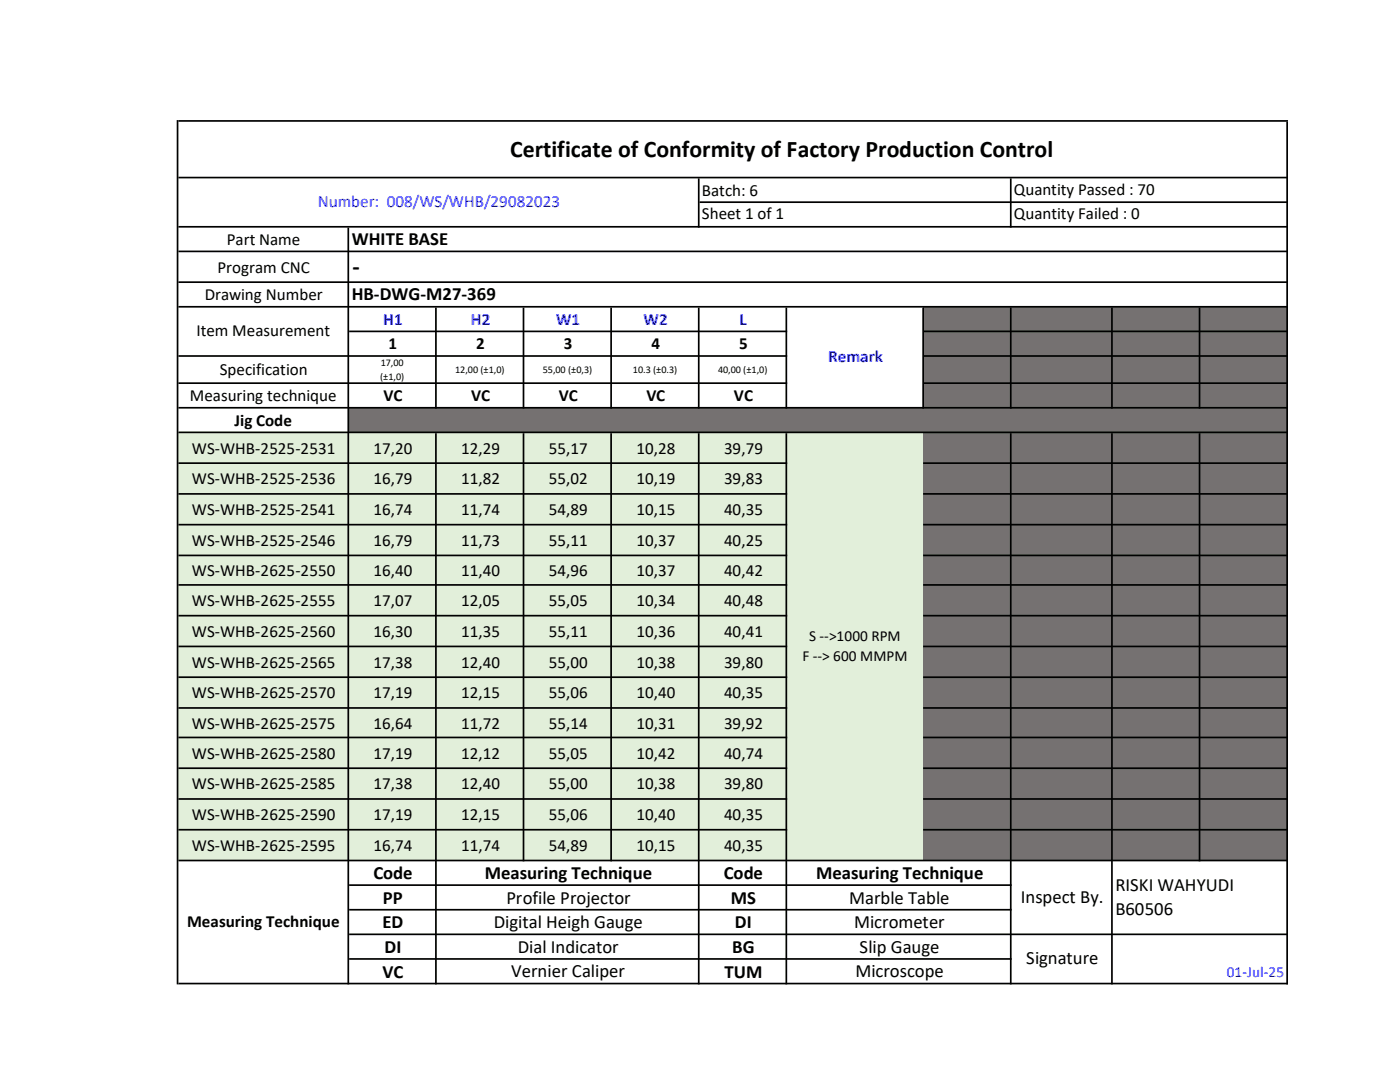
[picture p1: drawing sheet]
<svg xmlns="http://www.w3.org/2000/svg" width="279mm" height="216mm" viewBox="0 0 279 216" stroke-linecap="round" stroke-linejoin="round" font-family="sans-serif">
<defs><g id="words">
<g font-size="4.8">
<text x="101.8" y="31.2">Certificate of Conformity of Factory Production Control</text>
<text x="70.3" y="54.7">-</text>
</g>
<g font-size="3.7">
<text x="70.2" y="48.8">WHITE BASE</text>
<text x="70.2" y="59.9">HB-DWG-M27-369</text>
<text x="74.5" y="175.4">Code</text>
<text x="96.7" y="175.4">Measuring Technique</text>
<text x="144.4" y="175.4">Code</text>
<text x="162.9" y="175.4">Measuring Technique</text>
<text x="222.6" y="177.7">RISKI WAHYUDI</text>
<text x="76.3" y="185.3">ED</text>
<text x="76.4" y="180.3">PP</text>
<text x="98.6" y="185.2">Digital Heigh Gauge</text>
<text x="101" y="180.3">Profile Projector</text>
<text x="145.8" y="180.3">MS</text>
<text x="146.7" y="185.3">DI</text>
<text x="169.5" y="180.3">Marble Table</text>
<text x="170.5" y="185.2">Micrometer</text>
<text x="203.8" y="180.2">Inspect By.</text>
<text x="222.6" y="182.6">B60506</text>
<text x="76.8" y="190.2">DI</text>
<text x="103.3" y="190.1">Dial Indicator</text>
<text x="146.1" y="190.2">BG</text>
<text x="171.5" y="190.1">Slip Gauge</text>
<text x="76.3" y="195.1">VC</text>
<text x="102" y="195">Vernier Caliper</text>
<text x="144.6" y="195.1">TUM</text>
<text x="170.7" y="195">Microscope</text>
<text x="204.8" y="192.4">Signature</text>
</g>
<g font-size="3.4" fill="#00f">
<text x="63.4" y="41.3">Number: 008/WS/WHB/29082023</text>
<text x="76.5" y="64.8">H1</text>
<text x="94" y="64.8">H2</text>
<text x="111" y="64.8">W1</text>
<text x="128.4" y="64.8">W2</text>
<text x="147.6" y="64.8">L</text>
<text x="165.3" y="72.3">Remark</text>
</g>
<g font-size="3.4">
<text x="140.1" y="39.1">Batch: 6</text>
<text x="202.4" y="38.8">Quantity Passed : 70</text>
<text x="140.1" y="43.7">Sheet 1 of 1</text>
<text x="202.4" y="43.7">Quantity Failed : 0</text>
<text x="45.3" y="48.9">Part Name</text>
<text x="40.9" y="59.9">Drawing Number</text>
<text x="43.4" y="54.4">Program CNC</text>
<text x="39.2" y="67.1">Item Measurement</text>
<text x="77.6" y="69.7">1</text>
<text x="95" y="69.7">2</text>
<text x="112.5" y="69.7">3</text>
<text x="130" y="69.7">4</text>
<text x="147.5" y="69.7">5</text>
<text x="43.9" y="74.9">Specification</text>
<text x="37.9" y="80.1">Measuring technique</text>
<text x="76.5" y="80.1">VC</text>
<text x="94" y="80.1">VC</text>
<text x="111.5" y="80.1">VC</text>
<text x="129" y="80.1">VC</text>
<text x="146.5" y="80.1">VC</text>
<text x="46.8" y="85">Jig Code</text>
<text x="38.3" y="90.5">WS-WHB-2525-2531</text>
<text x="74.5" y="90.5">17,20</text>
<text x="92" y="90.5">12,29</text>
<text x="109.5" y="90.5">55,17</text>
<text x="127" y="90.5">10,28</text>
<text x="144.5" y="90.5">39,79</text>
<text x="38.3" y="96.6">WS-WHB-2525-2536</text>
<text x="74.5" y="96.6">16,79</text>
<text x="92" y="96.6">11,82</text>
<text x="109.5" y="96.6">55,02</text>
<text x="127" y="96.6">10,19</text>
<text x="144.5" y="96.6">39,83</text>
<text x="38.3" y="102.8">WS-WHB-2525-2541</text>
<text x="74.5" y="102.8">16,74</text>
<text x="92" y="102.8">11,74</text>
<text x="109.5" y="102.8">54,89</text>
<text x="127" y="102.8">10,15</text>
<text x="144.5" y="102.8">40,35</text>
<text x="38.3" y="108.9">WS-WHB-2525-2546</text>
<text x="74.5" y="108.9">16,79</text>
<text x="92" y="108.9">11,73</text>
<text x="109.5" y="108.9">55,11</text>
<text x="127" y="108.9">10,37</text>
<text x="144.5" y="108.9">40,25</text>
<text x="38.3" y="114.9">WS-WHB-2625-2550</text>
<text x="74.5" y="114.9">16,40</text>
<text x="92" y="114.9">11,40</text>
<text x="109.5" y="114.9">54,96</text>
<text x="127" y="114.9">10,37</text>
<text x="144.5" y="114.9">40,42</text>
<text x="38.3" y="120.9">WS-WHB-2625-2555</text>
<text x="74.5" y="120.9">17,07</text>
<text x="92" y="120.9">12,05</text>
<text x="109.5" y="120.9">55,05</text>
<text x="127" y="120.9">10,34</text>
<text x="144.5" y="120.9">40,48</text>
<text x="38.3" y="127.1">WS-WHB-2625-2560</text>
<text x="74.5" y="127.1">16,30</text>
<text x="92" y="127.1">11,35</text>
<text x="109.5" y="127.1">55,11</text>
<text x="127" y="127.1">10,36</text>
<text x="144.5" y="127.1">40,41</text>
<text x="38.3" y="133.2">WS-WHB-2625-2565</text>
<text x="74.5" y="133.2">17,38</text>
<text x="92" y="133.2">12,40</text>
<text x="109.5" y="133.2">55,00</text>
<text x="127" y="133.2">10,38</text>
<text x="144.5" y="133.2">39,80</text>
<text x="38.3" y="139.4">WS-WHB-2625-2570</text>
<text x="74.5" y="139.4">17,19</text>
<text x="92" y="139.4">12,15</text>
<text x="109.5" y="139.4">55,06</text>
<text x="127" y="139.4">10,40</text>
<text x="144.5" y="139.4">40,35</text>
<text x="38.3" y="145.4">WS-WHB-2625-2575</text>
<text x="74.5" y="145.4">16,64</text>
<text x="92" y="145.4">11,72</text>
<text x="109.5" y="145.4">55,14</text>
<text x="127" y="145.4">10,31</text>
<text x="144.5" y="145.4">39,92</text>
<text x="38.3" y="151.4">WS-WHB-2625-2580</text>
<text x="74.5" y="151.4">17,19</text>
<text x="92" y="151.4">12,12</text>
<text x="109.5" y="151.4">55,05</text>
<text x="127" y="151.4">10,42</text>
<text x="144.5" y="151.4">40,74</text>
<text x="38.3" y="157.5">WS-WHB-2625-2585</text>
<text x="74.5" y="157.5">17,38</text>
<text x="92" y="157.5">12,40</text>
<text x="109.5" y="157.5">55,00</text>
<text x="127" y="157.5">10,38</text>
<text x="144.5" y="157.5">39,80</text>
<text x="38.3" y="163.7">WS-WHB-2625-2590</text>
<text x="74.5" y="163.7">17,19</text>
<text x="92" y="163.7">12,15</text>
<text x="109.5" y="163.7">55,06</text>
<text x="127" y="163.7">10,40</text>
<text x="144.5" y="163.7">40,35</text>
<text x="38.3" y="169.8">WS-WHB-2625-2595</text>
<text x="74.5" y="169.8">16,74</text>
<text x="92" y="169.8">11,74</text>
<text x="109.5" y="169.8">54,89</text>
<text x="127" y="169.8">10,15</text>
<text x="144.5" y="169.8">40,35</text>
<text x="37.3" y="185">Measuring Technique</text>
</g>
<g font-size="3.1">
<text x="160.1" y="131.9">F --&gt; 600 MMPM</text>
<text x="161.5" y="127.8">S --&gt;1000 RPM</text>
</g>
<text font-size="3.1" fill="#00f" x="244.9" y="195">01-Jul-25</text>
<g font-size="2">
<text x="75.9" y="75.9">(±1,0)</text>
<text x="76" y="73.1">17,00</text>
<text x="90.8" y="74.5">12,00 (±1,0)</text>
<text x="108.3" y="74.5">55,00 (±0,3)</text>
<text x="126.3" y="74.5">10.3 (±0.3)</text>
<text x="143.3" y="74.5">40,00 (±1,0)</text>
</g>
</g></defs>
<g fill="#757171">
<path d="M184.2 61.2h72.7v20.2h-72.7z"/>
<path d="M69.5 81.4h187.4v4.9h-187.4z"/>
</g>
<path d="M35.4 86.3h148.9v6.2h-148.9z" fill="#e2efda"/>
<path d="M184.2 86.3h72.7v6.2h-72.7z" fill="#757171"/>
<path d="M35.4 92.4h121.6v12.3h-121.6z" fill-rule="evenodd" fill="#e2efda"/>
<path d="M156.9 92.4h27.4v12.3h-27.4z" fill="#e2efda"/>
<path d="M184.2 92.4h72.7v12.3h-72.7z" fill="#757171"/>
<path d="M35.4 104.7h148.9v60.9h-148.9z" fill="#e2efda"/>
<path d="M184.2 104.7h72.7v60.9h-72.7z" fill="#757171"/>
<path d="M35.4 165.6h121.6v6.1h-121.6z" fill-rule="evenodd" fill="#e2efda"/>
<path d="M156.9 165.6h27.4v6.1h-27.4z" fill="#e2efda"/>
<path d="M184.2 165.6h72.7v6.1h-72.7z" fill="#757171"/>
<g fill="#000">
<path d="M35.3 24h.3v172.4h-.3zM256.7 24.3h.3v172.1h-.3zM139.3 86.4h.3v110h-.3zM201.5 86.4h.4v110h-.4zM69.3 45.4h.4v151h-.4zM86.8 86.4h.4v110h-.4zM104.3 86.4h.3v85.5h-.3zM121.8 86.4h.3v85.5h-.3zM156.8 86.4h.3v110h-.3zM184.1 61.4h.3v20.1h-.3zM221.7 86.4h.4v110h-.4zM239.2 86.4h.4v85.5h-.4z" fill-rule="evenodd"/>
<path d="M35.6 24h221.4v.3h-221.4zM35.6 35.3h221.4v.3h-221.4zM139.6 40.2h117.4v.3h-117.4zM35.6 45.1h221.4v.3h-221.4zM35.6 50h221.4v.3h-221.4zM35.6 56.1h221.4v.4h-221.4zM35.6 61h221.4v.4h-221.4zM184.4 66h72.6v.3h-72.6zM184.4 70.9h72.6v.3h-72.6zM184.4 76.3h72.6v.3h-72.6zM35.6 81.2h221.4v.3h-221.4zM35.6 86.1h221.4v.3h-221.4zM184.2 92.2h72.8v.4h-72.8zM184.2 98.4h72.8v.3h-72.8zM184.2 104.5h72.8v.4h-72.8zM184.2 110.7h72.8v.3h-72.8zM184.2 116.5h72.8v.4h-72.8zM184.2 122.7h72.8v.3h-72.8zM184.2 128.8h72.8v.4h-72.8zM184.2 135h72.8v.3h-72.8zM184.2 141.1h72.8v.3h-72.8zM184.2 147h72.8v.3h-72.8zM184.2 153.1h72.8v.4h-72.8zM184.2 159.3h72.8v.3h-72.8zM184.2 165.4h72.8v.3h-72.8zM35.6 171.5h221.4v.4h-221.4zM69.7 176.4h132.2v.4h-132.2zM69.7 181.4h132.2v.3h-132.2zM69.7 186.3h187.3v.3h-187.3zM69.7 191.2h132.2v.3h-132.2zM35.6 196.1h221.4v.3h-221.4z" fill-rule="evenodd"/>
<path d="M139.3 35.6h.3v9.8h-.3zM201.5 35.6h.4v9.8h-.4zM69.7 66h87.4v.3h-87.4zM35.6 70.9h121.5v.3h-121.5zM35.6 76.3h121.5v.3h-121.5z" fill-rule="evenodd"/>
<path d="M86.8 61.4h.4v20.1h-.4zM104.3 61.4h.3v20.1h-.3zM121.8 61.4h.3v20.1h-.3zM139.3 61.4h.3v20.1h-.3zM156.8 61.4h.3v20.1h-.3zM201.5 61.4h.4v20.1h-.4zM221.7 61.4h.4v20.1h-.4zM239.2 61.4h.4v20.1h-.4zM35.6 92.2h121.5v.4h-121.5zM35.6 98.4h121.5v.3h-121.5zM35.6 104.5h121.5v.4h-121.5zM35.6 110.7h121.5v.3h-121.5zM35.6 116.5h121.5v.4h-121.5zM35.6 122.7h121.5v.3h-121.5zM35.6 128.8h121.5v.4h-121.5zM35.6 135h121.5v.3h-121.5zM35.6 141.1h121.5v.3h-121.5zM35.6 147h121.5v.3h-121.5zM35.6 153.1h121.5v.4h-121.5zM35.6 159.3h121.5v.3h-121.5zM35.6 165.4h121.5v.3h-121.5z" fill-rule="evenodd"/>
</g>
<use href="#words"/>
</svg>
